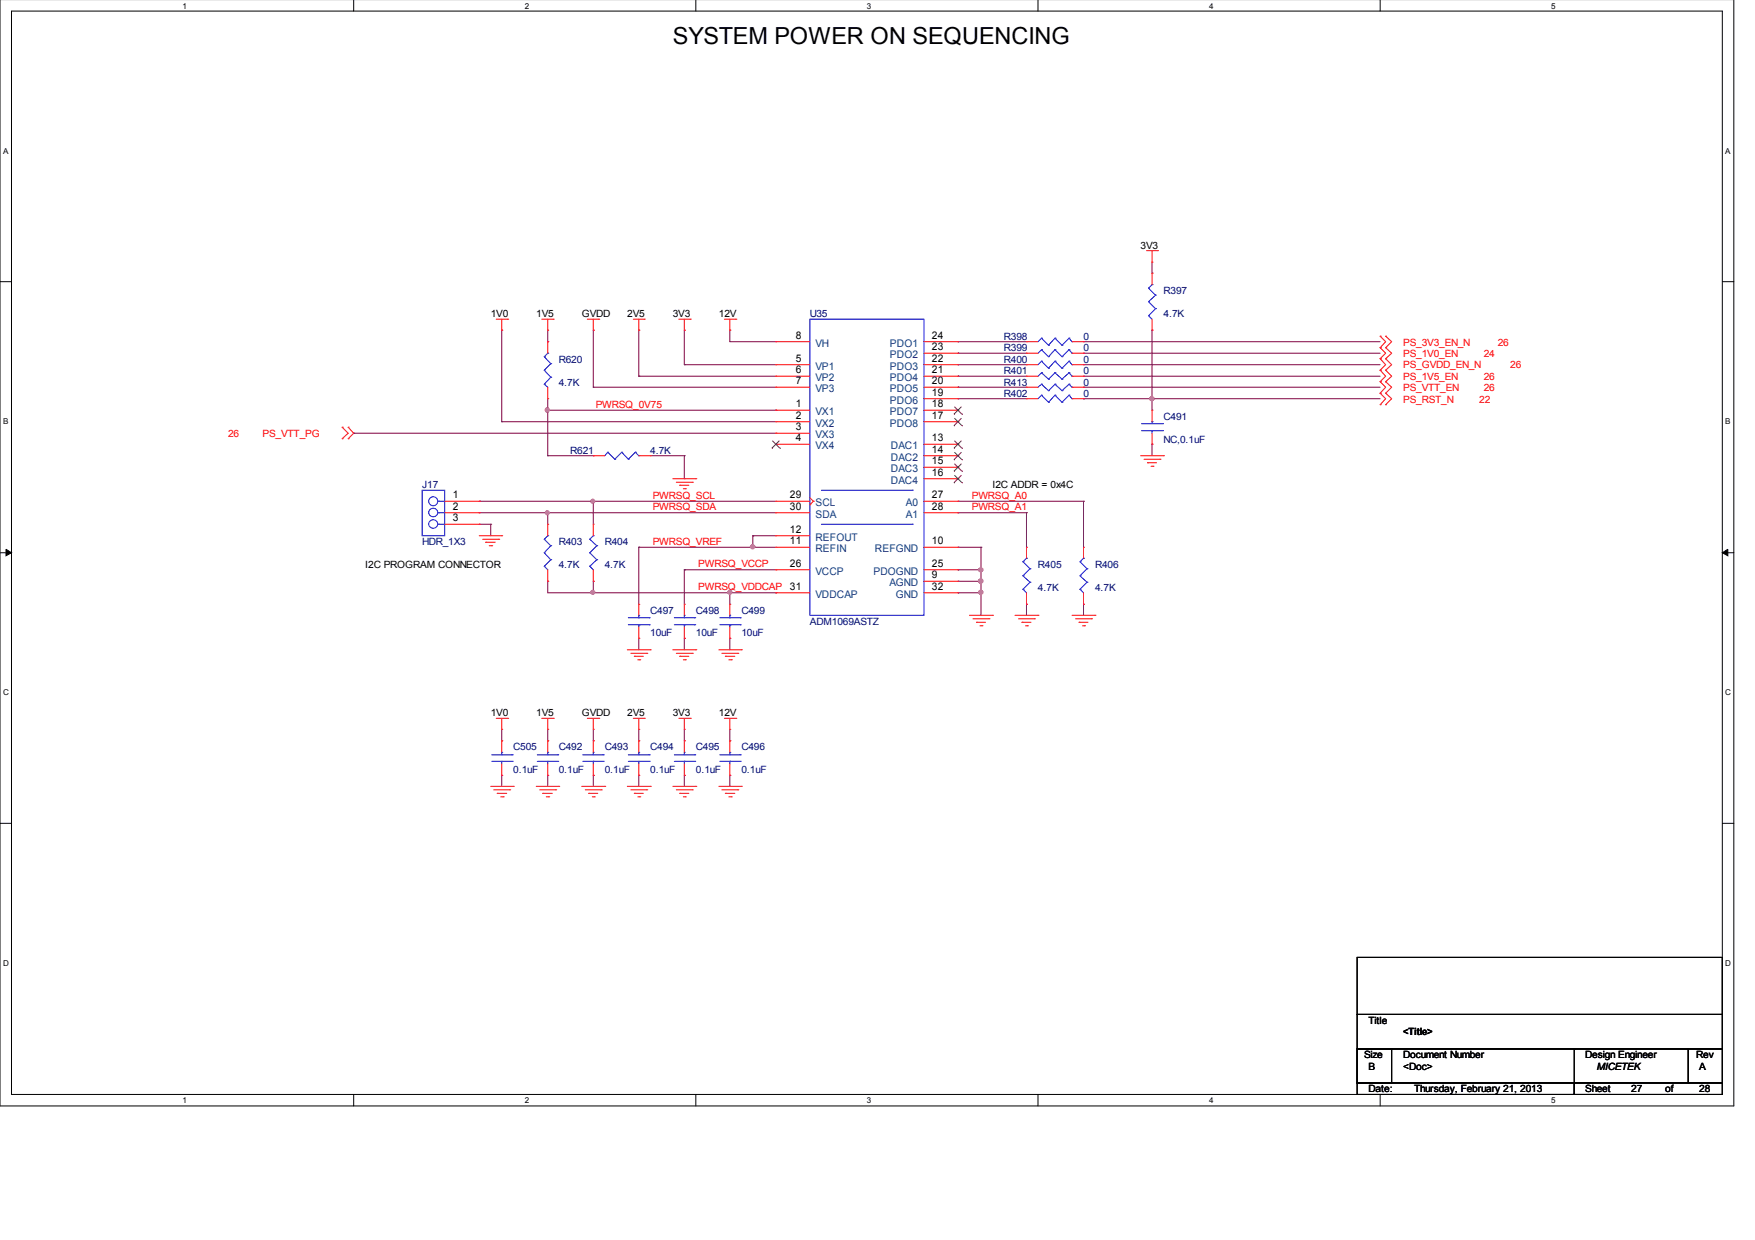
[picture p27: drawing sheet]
<svg xmlns="http://www.w3.org/2000/svg" width="297mm" height="210mm" viewBox="0 0 297 210" stroke-linecap="round" stroke-linejoin="round" font-family="sans-serif">
<defs><g id="words">
<text font-size="4" x="113.9" y="7.5">SYSTEM POWER ON SEQUENCING</text>
<g font-size="1.8">
<text x="134.7" y="57.3">8</text>
<text x="157.7" y="57.3">24</text>
<text x="157.7" y="59.3">23</text>
<text x="134.7" y="61.2">5</text>
<text x="134.7" y="63.2">6</text>
<text x="134.7" y="65">7</text>
<text x="157.7" y="61.2">22</text>
<text x="157.7" y="63.2">21</text>
<text x="157.7" y="65">20</text>
<text x="134.7" y="68.9">1</text>
<text x="134.7" y="70.9">2</text>
<text x="157.7" y="67">19</text>
<text x="157.7" y="68.9">18</text>
<text x="157.7" y="70.9">17</text>
<text x="134.7" y="72.8">3</text>
<text x="134.7" y="74.7">4</text>
<text x="157.7" y="74.7">13</text>
<text x="157.7" y="76.6">14</text>
<text x="157.7" y="78.6">15</text>
<text x="157.7" y="80.5">16</text>
<text x="76.6" y="86.3">2</text>
<text x="76.6" y="88.2">3</text>
<text x="76.6" y="84.3">1</text>
<text x="133.7" y="84.3">29</text>
<text x="133.7" y="86.3">30</text>
<text x="157.7" y="84.3">27</text>
<text x="157.7" y="86.3">28</text>
<text x="133.7" y="92.1">11</text>
<text x="133.7" y="90.2">12</text>
<text x="133.7" y="95.9">26</text>
<text x="157.7" y="92.1">10</text>
<text x="157.7" y="95.9">25</text>
<text x="133.7" y="99.8">31</text>
<text x="157.7" y="97.9">9</text>
<text x="157.7" y="99.8">32</text>
</g>
<g font-size="1.8" fill="#004080">
<text x="138" y="58.7">VH</text>
<text x="150.6" y="58.7">PDO1</text>
<text x="138" y="62.6">VP1</text>
<text x="138" y="64.5">VP2</text>
<text x="150.6" y="60.6">PDO2</text>
<text x="150.6" y="62.6">PDO3</text>
<text x="150.6" y="64.5">PDO4</text>
<text x="138" y="66.4">VP3</text>
<text x="138" y="70.3">VX1</text>
<text x="150.6" y="66.4">PDO5</text>
<text x="150.6" y="68.3">PDO6</text>
<text x="150.6" y="70.3">PDO7</text>
<text x="138" y="72.2">VX2</text>
<text x="138" y="74.2">VX3</text>
<text x="138" y="76">VX4</text>
<text x="150.6" y="72.2">PDO8</text>
<text x="150.8" y="76">DAC1</text>
<text x="150.8" y="78">DAC2</text>
<text x="150.8" y="79.9">DAC3</text>
<text x="150.8" y="81.9">DAC4</text>
<text x="138" y="85.7">SCL</text>
<text x="138" y="87.6">SDA</text>
<text x="153.3" y="85.7">A0</text>
<text x="153.3" y="87.6">A1</text>
<text x="138" y="93.5">REFIN</text>
<text x="138" y="91.5">REFOUT</text>
<text x="148.1" y="93.5">REFGND</text>
<text x="138" y="97.3">VCCP</text>
<text x="138" y="101.2">VDDCAP</text>
<text x="147.8" y="97.3">PDOGND</text>
<text x="150.5" y="99.2">AGND</text>
<text x="151.6" y="101.2">GND</text>
</g>
<g font-size="1.7">
<text x="193" y="42.1">3V3</text>
<text x="83.1" y="53.7">1V0</text>
<text x="90.8" y="53.7">1V5</text>
<text x="98.5" y="53.7">GVDD</text>
<text x="106.2" y="53.7">2V5</text>
<text x="113.9" y="53.7">3V3</text>
<text x="121.7" y="53.7">12V</text>
<text x="168" y="82.6">I2C ADDR = 0x4C</text>
<text x="61.8" y="96.1">I2C PROGRAM CONNECTOR</text>
<text x="83.1" y="121.3">1V0</text>
<text x="90.8" y="121.3">1V5</text>
<text x="98.5" y="121.3">GVDD</text>
<text x="106.2" y="121.3">2V5</text>
<text x="113.9" y="121.3">3V3</text>
<text x="121.7" y="121.3">12V</text>
<text x="231.6" y="173.3">Title</text>
<text x="230.9" y="179.2">Size</text>
<text x="237.5" y="179.2">Document Number</text>
<text x="237.5" y="175.3">&lt;Title&gt;</text>
<text x="268.3" y="179.2">Design Engineer</text>
<text x="287.1" y="179.2">Rev</text>
<text x="231.6" y="184.9">Date:</text>
<text x="231.6" y="181.1">B</text>
<text x="237.5" y="181.1">&lt;Doc&gt;</text>
<text x="239.4" y="184.9">Thursday, February 21, 2013</text>
<text x="268.3" y="184.9">Sheet</text>
<text x="270.3" y="181.1">MICETEK</text>
<text x="276.1" y="184.9">27</text>
<text x="281.9" y="184.9">of</text>
<text x="287.6" y="181.1">A</text>
<text x="287.6" y="184.9">28</text>
</g>
<g font-size="1.7" fill="#000080">
<text x="137.1" y="53.7">U35</text>
<text x="196.9" y="49.8">R397</text>
<text x="196.9" y="53.7">4.7K</text>
<text x="169.9" y="59.5">R399</text>
<text x="169.9" y="57.5">R398</text>
<text x="183.4" y="59.5">0</text>
<text x="183.4" y="57.5">0</text>
<text x="94.6" y="61.4">R620</text>
<text x="94.6" y="65.3">4.7K</text>
<text x="169.9" y="61.4">R400</text>
<text x="169.9" y="65.3">R413</text>
<text x="169.9" y="63.3">R401</text>
<text x="183.4" y="61.4">0</text>
<text x="183.4" y="65.3">0</text>
<text x="183.4" y="63.3">0</text>
<text x="169.9" y="67.2">R402</text>
<text x="183.4" y="67.2">0</text>
<text x="196.9" y="71">C491</text>
<text x="96.5" y="76.8">R621</text>
<text x="110.1" y="76.8">4.7K</text>
<text x="196.9" y="74.9">NC,0.1uF</text>
<text x="71.5" y="82.6">J17</text>
<text x="71.5" y="92.3">HDR_1X3</text>
<text x="94.6" y="92.3">R403</text>
<text x="102.4" y="92.3">R404</text>
<text x="94.6" y="96.1">4.7K</text>
<text x="102.4" y="96.1">4.7K</text>
<text x="175.7" y="96.1">R405</text>
<text x="175.7" y="100">4.7K</text>
<text x="185.3" y="96.1">R406</text>
<text x="185.3" y="100">4.7K</text>
<text x="110.1" y="103.9">C497</text>
<text x="110.1" y="107.7">10uF</text>
<text x="117.8" y="103.9">C498</text>
<text x="117.8" y="107.7">10uF</text>
<text x="125.5" y="103.9">C499</text>
<text x="125.5" y="107.7">10uF</text>
<text x="137.1" y="105.8">ADM1069ASTZ</text>
<text x="86.9" y="127">C505</text>
<text x="86.9" y="130.9">0.1uF</text>
<text x="94.6" y="127">C492</text>
<text x="94.6" y="130.9">0.1uF</text>
<text x="102.4" y="127">C493</text>
<text x="102.4" y="130.9">0.1uF</text>
<text x="110.1" y="127">C494</text>
<text x="110.1" y="130.9">0.1uF</text>
<text x="117.8" y="127">C495</text>
<text x="117.8" y="130.9">0.1uF</text>
<text x="125.5" y="127">C496</text>
<text x="125.5" y="130.9">0.1uF</text>
</g>
<g font-size="1.7" fill="#f00">
<text x="237.5" y="58.5">PS_3V3_EN_N</text>
<text x="253.5" y="58.5">26</text>
<text x="237.5" y="62.3">PS_GVDD_EN_N</text>
<text x="237.5" y="64.3">PS_1V5_EN</text>
<text x="237.5" y="60.5">PS_1V0_EN</text>
<text x="251.1" y="64.3">26</text>
<text x="251.1" y="60.5">24</text>
<text x="255.6" y="62.3">26</text>
<text x="100.8" y="69">PWRSQ_0V75</text>
<text x="237.5" y="68.2">PS_RST_N</text>
<text x="237.5" y="66.2">PS_VTT_EN</text>
<text x="250.4" y="68.2">22</text>
<text x="251.1" y="66.2">26</text>
<text x="38.6" y="73.9">26</text>
<text x="44.4" y="73.9">PS_VTT_PG</text>
<text x="110.5" y="84.4">PWRSQ_SCL</text>
<text x="110.5" y="86.4">PWRSQ_SDA</text>
<text x="164.5" y="86.4">PWRSQ_A1</text>
<text x="164.5" y="84.4">PWRSQ_A0</text>
<text x="110.5" y="92.2">PWRSQ_VREF</text>
<text x="118.2" y="96">PWRSQ_VCCP</text>
<text x="118.2" y="99.9">PWRSQ_VDDCAP</text>
</g>
<g font-size="1.4">
<text x="30.9" y="1.5">1</text>
<text x="88.8" y="1.5">2</text>
<text x="146.7" y="1.5">3</text>
<text x="204.6" y="1.5">4</text>
<text x="262.6" y="1.5">5</text>
<text x=".5" y="26">A</text>
<text x="292" y="26">A</text>
<text x=".5" y="71.8">B</text>
<text x="292" y="71.8">B</text>
<text x=".5" y="117.7">C</text>
<text x="292" y="117.7">C</text>
<text x=".5" y="163.5">D</text>
<text x="292" y="163.5">D</text>
<text x="30.9" y="186.8">1</text>
<text x="88.8" y="186.8">2</text>
<text x="146.7" y="186.8">3</text>
<text x="204.6" y="186.8">4</text>
<text x="262.6" y="186.8">5</text>
</g>
</g></defs>
<path d="M0 -.1v187.3h293.5v-187.3M1.9 1.9h289.6v183.4h-289.6z" fill="none" stroke="#000" stroke-width=".17"/>
<g fill="#fff">
<path d="M30.9 .2h.7v1.4h-.7z"/>
<path d="M30.9 185.5h.7v1.5h-.7z"/>
</g>
<path d="M59.9 -.1v2M59.9 185.3v1.9" fill="none" stroke="#000" stroke-width=".17"/>
<g fill="#fff">
<path d="M88.8 .2h.7v1.4h-.7z"/>
<path d="M88.8 185.5h.7v1.5h-.7z"/>
</g>
<path d="M117.8 -.1v2M117.8 185.3v1.9" fill="none" stroke="#000" stroke-width=".17"/>
<g fill="#fff">
<path d="M146.7 .2h.7v1.4h-.7z"/>
<path d="M146.7 185.5h.7v1.5h-.7z"/>
</g>
<path d="M175.7 -.1v2M175.7 185.3v1.9" fill="none" stroke="#000" stroke-width=".17"/>
<g fill="#fff">
<path d="M204.6 .2h.7v1.4h-.7z"/>
<path d="M204.6 185.5h.7v1.5h-.7z"/>
</g>
<path d="M233.6 -.1v2M233.6 185.3v1.9" fill="none" stroke="#000" stroke-width=".17"/>
<g fill="#fff">
<path d="M262.6 .2h.6v1.4h-.6z"/>
<path d="M262.6 185.5h.6v1.5h-.6z"/>
<path d="M.5 24.7h.9v1.5h-.9z"/>
<path d="M292 24.7h.9v1.5h-.9z"/>
<path d="M.5 70.5h.9v1.5h-.9z"/>
<path d="M292 70.5h.9v1.5h-.9z"/>
</g>
<path d="M0 47.7h1.9M291.5 47.7h2" fill="none" stroke="#000" stroke-width=".17"/>
<g fill="#fff">
<path d="M.5 116.4h.9v1.5h-.9z"/>
<path d="M292 116.4h.9v1.5h-.9z"/>
</g>
<path d="M0 93.6h1.9M291.5 93.6h2" fill="none" stroke="#000" stroke-width=".17"/>
<path d="M1 93l.9 .6-.9 .5zM291.5 93.6l.9-.6v1.1z" fill="#000" stroke="#000" stroke-width=".17"/>
<g fill="#fff">
<path d="M.5 162.2h.9v1.5h-.9z"/>
<path d="M292 162.2h.9v1.5h-.9z"/>
</g>
<path d="M0 139.4h1.9M291.5 139.4h2M229.7 162.1h61.8v9.6h-61.8zM229.7 171.7h61.8v5.9h-61.8zM229.7 177.6h5.8v5.7h-5.8zM229.7 177.6h56.1v5.7h-56.1zM266.4 177.6h.1M266.4 177.6v5.7M285.8 177.6h5.7v5.7h-5.7zM229.7 183.3h36.7v2h-36.7zM266.4 183.3h25.1v2h-25.1z" fill="none" stroke="#000" stroke-width=".17"/>
<g fill="none" stroke="#800040" stroke-width=".17">
<path d="M84.9 55.9h.1M84.9 55.9v15.5M92.7 57.8h.1M92.7 55.9v1.9M100.4 55.9h.1M100.4 55.9v9.6M108.1 55.9h.1M108.1 55.9v7.8M115.8 55.9h.1M115.8 55.9v5.8M123.5 55.9h.1M123.5 55.9v1.9h7.8"/>
<path d="M131.3 57.8h.1M162.1 57.8h.1M162.1 59.8h.1M162.1 57.8h11.6M162.1 59.8h11.6M183.4 57.8h.1M183.4 59.8h.1M183.4 57.8h50.2M183.4 59.8h50.2M195 46.2h.1M195 55.9h.1M195 44.4v1.8"/>
<path d="M195 55.9v13.5M59.9 73.3h.1M59.9 73.3h71.4M84.9 71.4h.1M84.9 71.4h46.4M92.7 69.4h.1M92.7 77.1h.1M92.7 67.5v9.6M92.7 69.4h38.6M92.7 77.1h7.7M100.4 65.5h.1M100.4 77.1h.1"/>
<path d="M100.4 65.5h30.9M108.1 63.7h.1M108.1 63.7h23.2M110.1 77.1h5.7M115.8 61.7h.1M115.8 77.1h.1M115.8 61.7h15.5M115.8 77.1v3.9M131.3 69.4h.1M162.1 61.7h.1M162.1 63.7h.1M162.1 65.5h.1"/>
<path d="M162.1 67.5h.1M162.1 61.7h11.6M162.1 63.7h11.6M162.1 65.5h11.6M162.1 67.5h11.6M183.4 61.7h.1M183.4 63.7h.1M183.4 67.5h.1M183.4 65.5h.1M183.4 61.7h50.2M183.4 63.7h50.2M183.4 65.5h50.2"/>
<path d="M183.4 67.5h50.2M195 67.5h.1M195 75.2h.1M195 75.2v1.9M81.1 88.7h.1M81.1 86.8h.1M81.1 84.9h.1M81.1 84.9h50.2M81.1 86.8h50.2M81.1 88.7h2M83.1 88.7h.1M83.1 88.7v2"/>
<path d="M92.7 86.8h.1M92.7 98.4h.1M92.7 98.4v1.9h38.6M92.7 86.8v1.9M100.4 84.9h.1M100.4 98.4h.1M100.4 84.9v3.8M100.4 98.4v1.9M108.1 92.6h.1M108.1 92.6v9.7M108.1 92.6h23.2M115.8 96.4h.1"/>
<path d="M115.8 81h.1M115.8 96.4v5.9M115.8 96.4h15.5M127.4 90.7h.1M127.4 92.6h.1M127.4 90.7h3.9M127.4 90.7v1.9M162.1 92.6h.1M162.1 96.4h.1M162.1 98.4h.1M162.1 86.8h.1M162.1 84.9h.1"/>
<path d="M162.1 84.9h21.3M162.1 86.8h11.6M162.1 92.6h3.9M162.1 96.4h3.9M162.1 98.4h3.9M166 92.6h.1M166 96.4h.1M166 98.4h.1M166 92.6v11.6M173.7 86.8h.1M173.7 86.8v5.8M183.4 84.9h.1"/>
<path d="M183.4 84.9v7.7M100.4 100.3h.1M108.1 108h.1M108.1 108v2M115.8 108h.1M115.8 108v2M123.5 108h.1M123.5 100.3h.1M123.5 100.3v2M123.5 108v2M131.3 100.3h.1M162.1 100.3h.1"/>
<path d="M162.1 100.3h3.9M166 100.3h.1M173.7 102.3h.1M173.7 102.3v1.9M183.4 102.3h.1M183.4 102.3v1.9M84.9 131.2h.1M84.9 125.4h.1M84.9 123.5v1.9M84.9 131.2v1.9M92.7 131.2h.1M92.7 125.4h.1"/>
<path d="M92.7 123.5v1.9M92.7 131.2v1.9M100.4 131.2h.1M100.4 125.4h.1M100.4 123.5v1.9M100.4 131.2v1.9M108.1 131.2h.1M108.1 125.4h.1M108.1 123.5v1.9M108.1 131.2v1.9M115.8 131.2h.1M115.8 125.4h.1"/>
<path d="M115.8 123.5v1.9M115.8 131.2v1.9M123.5 131.2h.1M123.5 125.4h.1M123.5 123.5v1.9M123.5 131.2v1.9"/>
</g>
<g fill="#f0f" stroke="#f0f" stroke-width=".17">
<circle cx="100.3" cy="84.9" r=".34"/>
<circle cx="92.6" cy="86.8" r=".34"/>
<circle cx="127.4" cy="92.6" r=".36"/>
<circle cx="166" cy="96.4" r=".36"/>
<circle cx="166" cy="100.3" r=".36"/>
<circle cx="166" cy="98.4" r=".38"/>
<circle cx="123.5" cy="100.3" r=".34"/>
<circle cx="100.3" cy="100.3" r=".34"/>
<circle cx="92.6" cy="69.4" r=".36"/>
<circle cx="195" cy="67.5" r=".36"/>
</g>
<g fill="none" stroke="#f00" stroke-width=".17">
<path d="M84 54h1.9M84.9 55.9h.1M84.9 54v1.9M85.9 54h.1M91.7 54h1.9M92.7 55.9h.1M92.7 57.8h.1M92.7 54v1.9M92.7 57.8v2M93.6 54h.1M99.4 54h1.9M100.4 55.9h.1"/>
<path d="M100.4 54v1.9M101.3 54h.1M107.2 54h1.9M108.1 55.9h.1M108.1 54v1.9M109.1 54h.1M114.9 54h1.9M115.8 55.9h.1M115.8 54v1.9M116.8 54h.1M122.6 54h1.9M123.5 55.9h.1"/>
<path d="M123.5 54v1.9M124.5 54h.1M131.3 57.8h.1M131.3 57.8h5.8M156.4 59.8h5.7M156.4 57.8h5.7M162.1 57.8h.1M162.1 59.8h.1M173.7 59.8h.1M173.7 57.8h.1M173.7 59.8h2M173.7 57.8h2"/>
<path d="M181.4 59.8h2M181.4 57.8h2M183.4 59.8h.1M183.4 57.8h.1M194.1 42.4h1.8M195 44.4h.1M195 55.9h.1M195 46.2h.1M195 42.4v2M195 46.2v2M195 54v1.9M195.9 42.4h.1"/>
<path d="M233.6 58.9h.1M233.6 56.9h.1M233.6 58.9l.9 .9-.9 .9M233.6 56.9l.9 .9-.9 1.1M234.5 58.9h.1M234.5 56.9h.1M234.5 58.9l1 .9-1 .9M234.5 56.9l1 .9-1 1.1M57.9 74.3h.1M57.9 72.3h.1M57.9 72.3l1 1-1 1M58.9 72.3h.1"/>
<path d="M58.9 74.3h.1M58.9 72.3l1 1-1 1M92.7 67.5h.1M92.7 65.5v2M100.4 77.1h.1M100.4 77.1h2M108.1 77.1h2M110.1 77.1h.1M131.3 61.7h.1M131.3 63.7h.1M131.3 65.5h.1M131.3 69.4h.1"/>
<path d="M131.3 71.4h.1M131.3 73.3h.1M131.3 75.2h.1M131.3 61.7h5.8M131.3 75.2h5.8M131.3 63.7h5.8M131.3 65.5h5.8M131.3 69.4h5.8M131.3 71.4h5.8M131.3 73.3h5.8M156.4 77.1h5.7M156.4 61.7h5.7"/>
<path d="M156.4 75.2h5.7M156.4 79.1h5.7M156.4 63.7h5.7M156.4 65.5h5.7M156.4 69.4h5.7M156.4 71.4h5.7M156.4 67.5h5.7M162.1 75.2h.1M162.1 77.1h.1M162.1 79.1h.1M162.1 61.7h.1M162.1 63.7h.1"/>
<path d="M162.1 65.5h.1M162.1 67.5h.1M162.1 69.4h.1M162.1 71.4h.1M173.7 61.7h.1M173.7 65.5h.1M173.7 63.7h.1M173.7 67.5h.1M173.7 61.7h2M173.7 63.7h2M173.7 65.5h2M173.7 67.5h2"/>
<path d="M181.4 61.7h2M181.4 63.7h2M181.4 65.5h2M181.4 67.5h2M183.4 61.7h.1M183.4 65.5h.1M183.4 63.7h.1M183.4 67.5h.1M193 77.1h3.9M193.6 77.7h2.7M194.2 78.3h.1M194.2 78.3h1.5"/>
<path d="M194.8 78.9h.4M195 69.4h.1M195 75.2h.1M195 69.4v2M195 73.3v1.9M195.2 78.9h.1M196.3 77.7h.1M196.9 77.1h.1M233.6 60.7h.1M233.6 62.7h.1M233.6 64.6h.1M233.6 66.6h.1"/>
<path d="M233.6 68.5h.1M233.6 60.7l.9 1-.9 1M233.6 62.7l.9 1-.9 .9M233.6 66.6l.9 .9-.9 1M233.6 64.6l.9 .9-.9 1.1M234.5 60.7h.1M234.5 62.7h.1M234.5 64.6h.1M234.5 66.6h.1M234.5 68.5h.1M234.5 60.7l1 1-1 1M234.5 62.7l1 1-1 .9"/>
<path d="M234.5 66.6l1 .9-1 1M234.5 64.6l1 .9-1 1.1M75.3 86.8h5.8M75.3 88.7h5.8M75.3 84.9h5.8M81.1 86.8h.1M81.1 88.7h.1M81.1 84.9h.1M81.1 90.7h3.8M81.7 91.3h2.7M82.2 91.8h.1M82.2 91.8h1.6"/>
<path d="M82.8 92.4h.4M83.2 92.4h.1M84.4 91.3h.1M84.9 90.7h.1M92.7 98.4h.1M92.7 88.7h.1M92.7 88.7v2M92.7 96.4v2M100.4 98.4h.1M100.4 88.7h.1M100.4 88.7v2M100.4 96.4v2"/>
<path d="M113.9 81h3.9M114.5 81.6h2.7M115.1 82.1h.1M115.1 82.1h1.5M115.7 82.7h.3M116 82.7h.1M117.2 81.6h.1M117.8 81h.1M131.3 92.6h.1M131.3 90.7h.1M131.3 96.4h.1M131.3 84.9h.1"/>
<path d="M131.3 86.8h.1M131.3 90.7h5.8M131.3 86.8h5.8M131.3 84.9h5.8M131.3 92.6h5.8M131.3 96.4h5.8M137.1 85.4h.1M137.1 84.3l.6 .6M137.7 84.9h.1M137.7 84.9l-.6 .5M156.4 81h5.7M156.4 86.8h5.7"/>
<path d="M156.4 84.9h5.7M156.4 98.4h5.7M156.4 92.6h5.7M156.4 96.4h5.7M162.1 98.4h.1M162.1 92.6h.1M162.1 81h.1M162.1 96.4h.1M162.1 84.9h.1M162.1 86.8h.1M173.7 92.6h.1M173.7 92.6v1.9"/>
<path d="M183.4 92.6h.1M183.4 92.6v1.9M106.2 110h3.9M106.8 110.6h2.7M107.4 111.1h.1M107.4 111.1h1.5M107.9 111.7h.4M108.1 102.3h.1M108.1 108h.1M108.1 102.3v1.9M108.1 106.1v1.9M108.3 111.7h.1"/>
<path d="M109.5 110.6h.1M110.1 110h.1M113.9 110h3.9M114.5 110.6h2.7M115.1 111.1h.1M115.1 111.1h1.5M115.7 111.7h.3M115.8 102.3h.1M115.8 108h.1M115.8 102.3v1.9M115.8 106.1v1.9M116 111.7h.1"/>
<path d="M117.2 110.6h.1M117.8 110h.1M121.7 110h3.8M122.2 110.6h2.7M122.8 111.1h.1M122.8 111.1h1.6M123.4 111.7h.4M123.5 102.3h.1M123.5 108h.1M123.5 102.3v1.9M123.5 106.1v1.9M123.8 111.7h.1"/>
<path d="M124.9 110.6h.1M125.5 110h.1M131.3 100.3h.1M131.3 100.3h5.8M156.4 100.3h5.7M162.1 100.3h.1M164.1 104.2h3.9M164.7 104.7h2.7M165.3 105.3h.1M165.3 105.3h1.5M165.9 105.9h.3M166.2 105.9h.1"/>
<path d="M167.4 104.7h.1M168 104.2h.1M171.8 104.2h3.9M172.4 104.7h2.7M173 105.3h.1M173 105.3h1.5M173.6 105.9h.3M173.7 102.3h.1M173.7 100.3v2M173.9 105.9h.1M175.1 104.7h.1M175.7 104.2h.1"/>
<path d="M181.4 104.2h3.9M182 104.7h2.7M182.6 105.3h.1M182.6 105.3h1.5M183.2 105.9h.4M183.4 102.3h.1M183.4 100.3v2M183.6 105.9h.1M184.7 104.7h.1M185.3 104.2h.1M83.1 133.1h3.8M83.6 133.7h2.7"/>
<path d="M84 121.6h1.9M84.2 134.3h.1M84.2 134.3h1.6M84.8 134.9h.4M84.9 123.5h.1M84.9 125.4h.1M84.9 131.2h.1M84.9 121.6v1.9M84.9 125.4v2M84.9 129.3v1.9M85.2 134.9h.1M85.9 121.6h.1"/>
<path d="M86.3 133.7h.1M86.9 133.1h.1M90.8 133.1h3.8M91.4 133.7h2.7M91.7 121.6h1.9M91.9 134.3h.1M91.9 134.3h1.6M92.5 134.9h.4M92.7 123.5h.1M92.7 125.4h.1M92.7 131.2h.1M92.7 121.6v1.9"/>
<path d="M92.7 125.4v2M92.7 129.3v1.9M92.9 134.9h.1M93.6 121.6h.1M94.1 133.7h.1M94.6 133.1h.1M98.5 133.1h3.9M99.1 133.7h2.7M99.4 121.6h1.9M99.7 134.3h.1M99.7 134.3h1.5M100.2 134.9h.4"/>
<path d="M100.4 123.5h.1M100.4 125.4h.1M100.4 131.2h.1M100.4 121.6v1.9M100.4 125.4v2M100.4 129.3v1.9M100.6 134.9h.1M101.3 121.6h.1M101.8 133.7h.1M102.4 133.1h.1M106.2 133.1h3.9M106.8 133.7h2.7"/>
<path d="M107.2 121.6h1.9M107.4 134.3h.1M107.4 134.3h1.5M107.9 134.9h.4M108.1 123.5h.1M108.1 125.4h.1M108.1 131.2h.1M108.1 121.6v1.9M108.1 125.4v2M108.1 129.3v1.9M108.3 134.9h.1M109.1 121.6h.1"/>
<path d="M109.5 133.7h.1M110.1 133.1h.1M113.9 133.1h3.9M114.5 133.7h2.7M114.9 121.6h1.9M115.1 134.3h.1M115.1 134.3h1.5M115.7 134.9h.3M115.8 123.5h.1M115.8 125.4h.1M115.8 131.2h.1M115.8 121.6v1.9"/>
<path d="M115.8 125.4v2M115.8 129.3v1.9M116 134.9h.1M116.8 121.6h.1M117.2 133.7h.1M117.8 133.1h.1M121.7 133.1h3.8M122.2 133.7h2.7M122.6 121.6h1.9M122.8 134.3h.1M122.8 134.3h1.6M123.4 134.9h.4"/>
<path d="M123.5 123.5h.1M123.5 125.4h.1M123.5 131.2h.1M123.5 121.6v1.9M123.5 125.4v2M123.5 129.3v1.9M123.8 134.9h.1M124.5 121.6h.1M124.9 133.7h.1M125.5 133.1h.1"/>
</g>
<g fill="none" stroke="#00f" stroke-width=".17">
<path d="M92.7 59.8h.1M92.7 59.8l-.6 .6M137.1 54h19.3v50.2h-19.3zM176.3 59.2h.1M176.3 57.2h.1M176.3 59.2l1.2 1.2M176.3 59.2l-.6 .6M176.3 57.2l1.2 1.2M176.3 57.2l-.6 .6M177.5 58.4h.1M178.6 59.2h.1M178.6 57.2h.1"/>
<path d="M178.6 59.2l-1.1 1.2M178.6 59.2l1.1 1.2M178.6 57.2l-1.1 1.2M178.6 57.2l1.1 1.2M179.7 58.4h.1M180.9 59.2h.1M180.9 57.2h.1M180.9 59.2l.5 .6M180.9 59.2l-1.2 1.2M180.9 57.2l.5 .6M180.9 57.2l-1.2 1.2M181.4 59.8h.1"/>
<path d="M181.4 57.8h.1M194.4 51.1h.1M194.4 48.8h.1M194.4 53.4h.1M194.4 51.1l1.2 1.2M194.4 48.8l1.2 1.2M194.4 53.4l.6 .6M195 48.2h.1M195 48.2l-.6 .6M195.6 50h.1M195.6 52.3h.1M195.6 52.3l-1.2 1.1"/>
<path d="M195.6 50l-1.2 1.1M92.1 62.7h.1M92.1 60.4h.1M92.1 65h.1M92.1 62.7l1.1 1.2M92.1 60.4l1.1 1.2M92.1 65l.6 .5M93.2 61.6h.1M93.2 63.9h.1M93.2 61.6l-1.1 1.1M93.2 63.9l-1.1 1.1M102.9 76.6h.1"/>
<path d="M102.9 76.6l1.2 1.1M102.9 76.6l-.5 .5M104.1 77.7h.1M105.2 76.6h.1M105.2 76.6l-1.1 1.1M105.2 76.6l1.1 1.1M106.3 77.7h.1M107.5 76.6h.1M107.5 76.6l.6 .5M107.5 76.6l-1.2 1.1M108.1 77.1h.1M176.3 61.1h.1"/>
<path d="M176.3 65h.1M176.3 63.1h.1M176.3 66.9h.1M176.3 61.1l1.2 1.2M176.3 61.1l-.6 .6M176.3 65l1.2 1.1M176.3 65l-.6 .5M176.3 63.1l1.2 1.1M176.3 63.1l-.6 .6M176.3 66.9l1.2 1.2M176.3 66.9l-.6 .6M177.5 60.4h.1"/>
<path d="M177.5 62.3h.1M177.5 66.1h.1M177.5 64.2h.1M177.5 68.1h.1M178.6 61.1h.1M178.6 65h.1M178.6 63.1h.1M178.6 66.9h.1M178.6 61.1l-1.1 1.2M178.6 61.1l1.1 1.2M178.6 65l-1.1 1.1M178.6 65l1.1 1.1"/>
<path d="M178.6 63.1l-1.1 1.1M178.6 63.1l1.1 1.1M178.6 66.9l-1.1 1.2M178.6 66.9l1.1 1.2M179.7 60.4h.1M179.7 62.3h.1M179.7 66.1h.1M179.7 64.2h.1M179.7 68.1h.1M180.9 61.1h.1M180.9 65h.1M180.9 63.1h.1"/>
<path d="M180.9 66.9h.1M180.9 61.1l.5 .6M180.9 61.1l-1.2 1.2M180.9 65l.5 .5M180.9 65l-1.2 1.1M180.9 63.1l.5 .6M180.9 63.1l-1.2 1.1M180.9 66.9l.5 .6M180.9 66.9l-1.2 1.2M181.4 61.7h.1M181.4 65.5h.1M181.4 63.7h.1"/>
<path d="M181.4 67.5h.1M193.2 72.9h3.6M193.2 71.7h3.6M195 72.9h.1M195 71.4h.1M195 71.4v.3M195 72.9v.4M196.8 72.9h.1M196.8 71.7h.1M71.5 83h3.8v7.7h-3.8zM74.2 84.9h.1M74.2 86.8h.1"/>
<path d="M74.2 88.7h.1M74.2 84.9h1.1M74.2 86.8h1.1M74.2 88.7h1.1M92.1 93.6h.1M92.1 91.3h.1M92.1 95.9h.1M92.1 93.6l1.1 1.2M92.1 91.3l1.1 1.1M92.1 95.9l.6 .5M92.7 90.7h.1M92.7 90.7l-.6 .6"/>
<path d="M93.2 92.4h.1M93.2 94.8h.1M93.2 92.4l-1.1 1.2M93.2 94.8l-1.1 1.1M99.8 93.6h.1M99.8 91.3h.1M99.8 95.9h.1M99.8 93.6l1.2 1.2M99.8 91.3l1.2 1.1M99.8 95.9l.6 .5M100.4 90.7h.1M100.4 90.7l-.6 .6"/>
<path d="M101 92.4h.1M101 94.8h.1M101 92.4l-1.2 1.2M101 94.8l-1.2 1.1M139 88.7h15.4M139 83h15.4M154.4 83h.1M154.4 88.7h.1M173.1 97.5h.1M173.1 95.1h.1M173.1 99.8h.1M173.1 97.5l1.2 1.1"/>
<path d="M173.1 95.1l1.2 1.2M173.1 99.8l.6 .5M173.7 94.5h.1M173.7 94.5l-.6 .6M174.3 96.3h.1M174.3 98.6h.1M174.3 96.3l-1.2 1.2M174.3 98.6l-1.2 1.2M182.8 97.5h.1M182.8 95.1h.1M182.8 99.8h.1M182.8 97.5l1.2 1.1"/>
<path d="M182.8 95.1l1.2 1.2M182.8 99.8l.6 .5M183.4 94.5h.1M183.4 94.5l-.6 .6M184 96.3h.1M184 98.6h.1M184 96.3l-1.2 1.2M184 98.6l-1.2 1.2M106.3 105.8h3.6M106.3 104.6h3.6M108.1 105.8h.1M108.1 104.2h.1"/>
<path d="M108.1 104.2v.4M108.1 105.8v.3M109.9 105.8h.1M109.9 104.6h.1M114.1 105.8h3.5M114.1 104.6h3.5M115.8 105.8h.1M115.8 104.2h.1M115.8 104.2v.4M115.8 105.8v.3M117.6 105.8h.1M117.6 104.6h.1"/>
<path d="M121.8 105.8h3.5M121.8 104.6h3.5M123.5 105.8h.1M123.5 104.2h.1M123.5 104.2v.4M123.5 105.8v.3M125.3 105.8h.1M125.3 104.6h.1M83.2 128.9h3.5M83.2 127.8h3.5M84.9 128.9h.1M84.9 127.4h.1"/>
<path d="M84.9 127.4v.4M84.9 128.9v.4M86.7 128.9h.1M86.7 127.8h.1M90.9 128.9h3.5M90.9 127.8h3.5M92.7 128.9h.1M92.7 127.4h.1M92.7 127.4v.4M92.7 128.9v.4M94.4 128.9h.1M94.4 127.8h.1"/>
<path d="M98.6 128.9h3.5M98.6 127.8h3.5M100.4 128.9h.1M100.4 127.4h.1M100.4 127.4v.4M100.4 128.9v.4M102.1 128.9h.1M102.1 127.8h.1M106.3 128.9h3.6M106.3 127.8h3.6M108.1 128.9h.1M108.1 127.4h.1"/>
<path d="M108.1 127.4v.4M108.1 128.9v.4M109.9 128.9h.1M109.9 127.8h.1M114.1 128.9h3.5M114.1 127.8h3.5M115.8 128.9h.1M115.8 127.4h.1M115.8 127.4v.4M115.8 128.9v.4M117.6 128.9h.1M117.6 127.8h.1"/>
<path d="M121.8 128.9h3.5M121.8 127.8h3.5M123.5 128.9h.1M123.5 127.4h.1M123.5 127.4v.4M123.5 128.9v.4M125.3 128.9h.1M125.3 127.8h.1"/>
<circle cx="73.3" cy="84.8" r=".76"/>
<circle cx="73.3" cy="88.7" r=".75"/>
<circle cx="73.3" cy="86.8" r=".75"/>
</g>
<g fill="none" stroke="#804000" stroke-width=".17">
<path d="M130.6 75.9h.1M130.7 74.6l1.3 1.3M131.9 74.6l-1.3 1.3M132 75.9h.1M161.5 75.9h.1M161.5 77.8h.1M161.5 79.8h.1M161.5 70.1h.1M161.5 72.1h.1M161.5 74.6l1.3 1.3M161.5 76.6l1.3 1.2M161.5 78.5l1.3 1.3"/>
<path d="M161.5 68.8l1.3 1.3M161.5 70.8l1.3 1.3M162.7 74.6l-1.2 1.3M162.7 76.6l-1.2 1.2M162.7 78.5l-1.2 1.3M162.7 68.8l-1.2 1.3M162.7 70.8l-1.2 1.3M162.8 75.9h.1M162.8 77.8h.1M162.8 79.8h.1M162.8 70.1h.1M162.8 72.1h.1"/>
<path d="M161.5 81.7h.1M161.5 80.4l1.3 1.3M162.7 80.4l-1.2 1.3M162.8 81.7h.1"/>
</g>
<use href="#words"/>
</svg>
